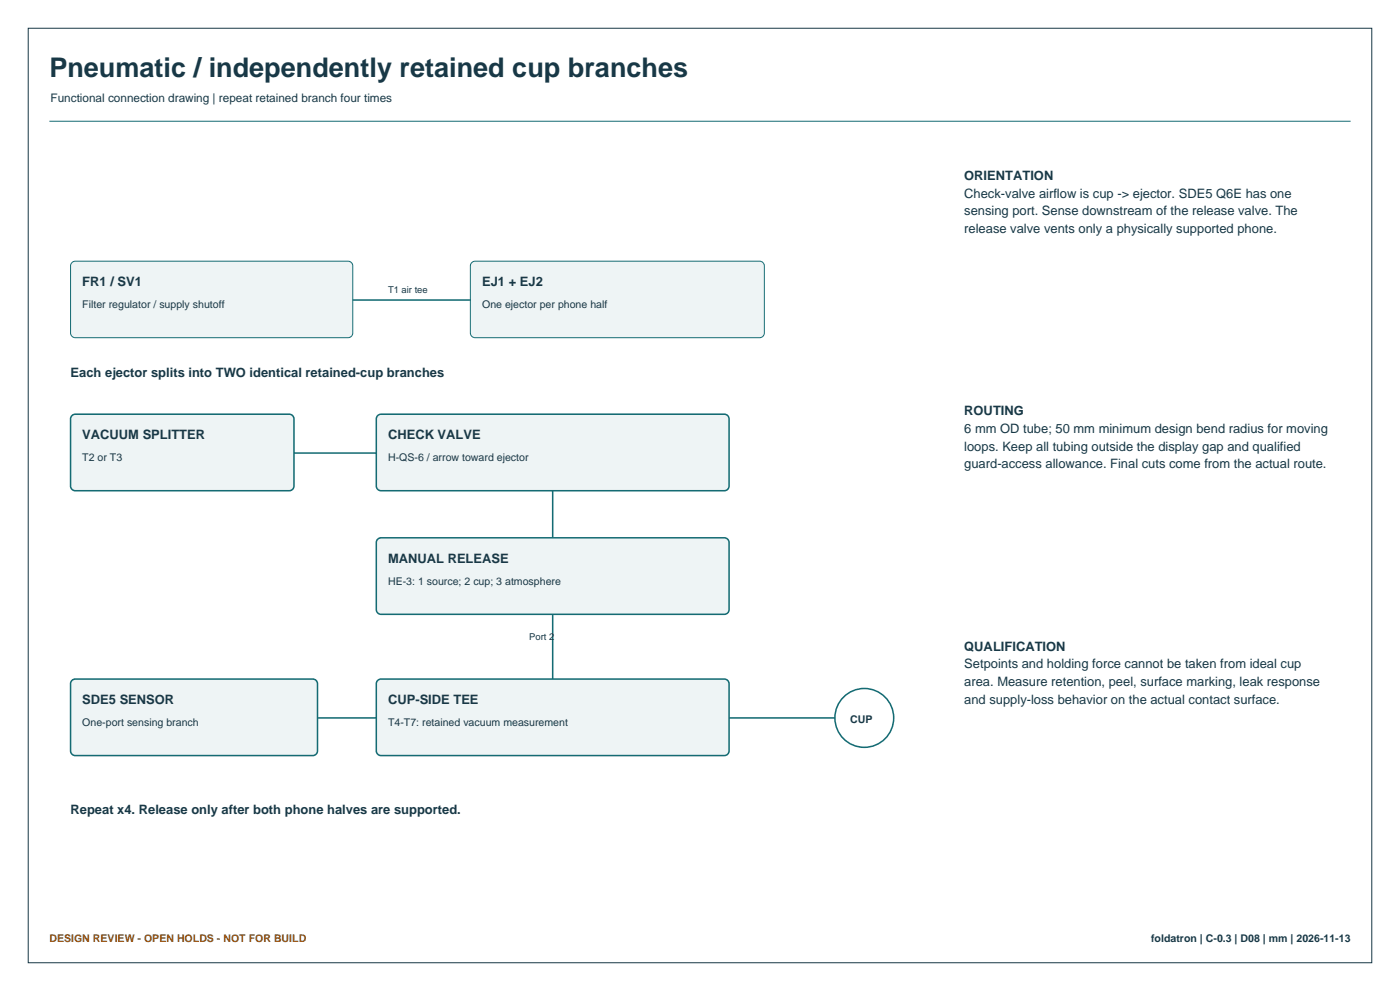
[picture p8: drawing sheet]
<svg xmlns="http://www.w3.org/2000/svg" width="420mm" height="297mm" viewBox="0 0 420 297" stroke-linecap="round" stroke-linejoin="round" font-family="sans-serif">
<defs><g id="words">
<text font-size="8.1" fill="#183846" x="14.8" y="22.9">Pneumatic / independently retained cup branches</text>
<g font-size="3.9" fill="#183846">
<text x="289.3" y="53.9">ORIENTATION</text>
<text x="289.3" y="59.2">Check-valve airflow is cup -&gt; ejector. SDE5 Q6E has one</text>
<text x="289.3" y="64.5">sensing port. Sense downstream of the release valve. The</text>
<text x="289.3" y="69.8">release valve vents only a physically supported phone.</text>
<text x="24.7" y="85.7">FR1 / SV1</text>
<text x="144.6" y="85.7">EJ1 + EJ2</text>
<text x="21.2" y="112.9">Each ejector splits into TWO identical retained-cup branches</text>
<text x="289.3" y="124.5">ROUTING</text>
<text x="24.7" y="131.5">VACUUM SPLITTER</text>
<text x="116.4" y="131.5">CHECK VALVE</text>
<text x="289.3" y="129.8">6 mm OD tube; 50 mm minimum design bend radius for moving</text>
<text x="289.3" y="135.1">loops. Keep all tubing outside the display gap and qualified</text>
<text x="289.3" y="140.4">guard-access allowance. Final cuts come from the actual route.</text>
<text x="116.4" y="168.6">MANUAL RELEASE</text>
<text x="289.3" y="195">QUALIFICATION</text>
<text x="289.3" y="200.3">Setpoints and holding force cannot be taken from ideal cup</text>
<text x="289.3" y="205.6">area. Measure retention, peel, surface marking, leak response</text>
<text x="24.7" y="210.9">SDE5 SENSOR</text>
<text x="116.4" y="210.9">CUP-SIDE TEE</text>
<text x="289.3" y="210.9">and supply-loss behavior on the actual contact surface.</text>
<text x="21.2" y="244.1">Repeat x4. Release only after both phone halves are supported.</text>
</g>
<text font-size="3.5" fill="#183846" x="15.2" y="30.7">Functional connection drawing | repeat retained branch four times</text>
<g font-size="3.2" fill="#183846">
<text x="24.7" y="92.4">Filter regulator / supply shutoff</text>
<text x="144.6" y="92.4">One ejector per phone half</text>
<text x="24.7" y="138.3">T2 or T3</text>
<text x="116.4" y="138.3">H-QS-6 / arrow toward ejector</text>
<text x="116.4" y="175.3">HE-3: 1 source; 2 cup; 3 atmosphere</text>
<text x="24.7" y="217.6">One-port sensing branch</text>
<text x="116.4" y="217.6">T4-T7: retained vacuum measurement</text>
<text x="255.1" y="216.6">CUP</text>
<text x="345.3" y="282.2">foldatron | C-0.3 | D08 | mm | 2026-11-13</text>
</g>
<text font-size="3.2" fill="#98500c" x="14.8" y="282.2">DESIGN REVIEW - OPEN HOLDS - NOT FOR BUILD</text>
<g font-size="2.8" fill="#183846">
<text x="116.4" y="87.8">T1 air tee</text>
<text x="158.7" y="191.7">Port 2</text>
</g>
</g></defs>
<path d="M8.5 8.5h403v280h-403z" fill="none" stroke="#183846" stroke-width=".3"/>
<path d="M14.8 36.3h390.4" fill="none" stroke="#146b73" stroke-width=".3"/>
<g fill="#eef4f5" stroke="#146b73" stroke-width=".3">
<path d="M21.4 78.9l1.2-.6h81.8a1.41 1.41 0 0 1 1.4 1.4v20.1a1.41 1.41 0 0 1-1.4 1.4h-81.8a1.41 1.41 0 0 1-1.4-1.4v-20.1z" fill-rule="evenodd"/>
<path d="M141.7 78.5l.8-.2h85.4a1.41 1.41 0 0 1 1.4 1.4v20.1a1.41 1.41 0 0 1-1.4 1.4h-85.4a1.41 1.41 0 0 1-1.4-1.4v-20.1z" fill-rule="evenodd"/>
</g>
<path d="M105.8 89.9h35.3" fill="none" stroke="#146b73" stroke-width=".46"/>
<g fill="#eef4f5" stroke="#146b73" stroke-width=".46">
<path d="M21.4 124.7l1.2-.6h64.2a1.41 1.41 0 0 1 1.4 1.5v20.1a1.41 1.41 0 0 1-1.4 1.4h-64.2a1.41 1.41 0 0 1-1.4-1.4v-20.1z" fill-rule="evenodd"/>
<path d="M113.5 124.4l.8-.3h103a1.41 1.41 0 0 1 1.4 1.5v20.1a1.41 1.41 0 0 1-1.4 1.4h-103a1.41 1.41 0 0 1-1.4-1.4v-20.1z" fill-rule="evenodd"/>
</g>
<path d="M88.2 135.8h24.7M165.8 147.1v14.1" fill="none" stroke="#146b73" stroke-width=".46"/>
<g fill="#eef4f5" stroke="#146b73" stroke-width=".46">
<path d="M113.5 161.5l.8-.3h103a1.41 1.41 0 0 1 1.4 1.4v20.1a1.41 1.41 0 0 1-1.4 1.4h-103a1.41 1.41 0 0 1-1.4-1.4v-20.1z" fill-rule="evenodd"/>
<path d="M21.7 203.8l.9-.3h71.2a1.41 1.41 0 0 1 1.4 1.4v20.1a1.41 1.41 0 0 1-1.4 1.4h-71.2a1.41 1.41 0 0 1-1.4-1.4v-20.1z" fill-rule="evenodd"/>
<path d="M113.5 203.8l.8-.3h103a1.41 1.41 0 0 1 1.4 1.4v20.1a1.41 1.41 0 0 1-1.4 1.4h-103a1.41 1.41 0 0 1-1.4-1.4v-20.1z" fill-rule="evenodd"/>
</g>
<g fill="none" stroke="#146b73" stroke-width=".46">
<path d="M165.8 184.1v19.4M95.2 215.2h17.7M218.7 215.2h31.8"/>
<circle cx="259.3" cy="215.2" r="8.8"/>
</g>
<use href="#words"/>
</svg>
